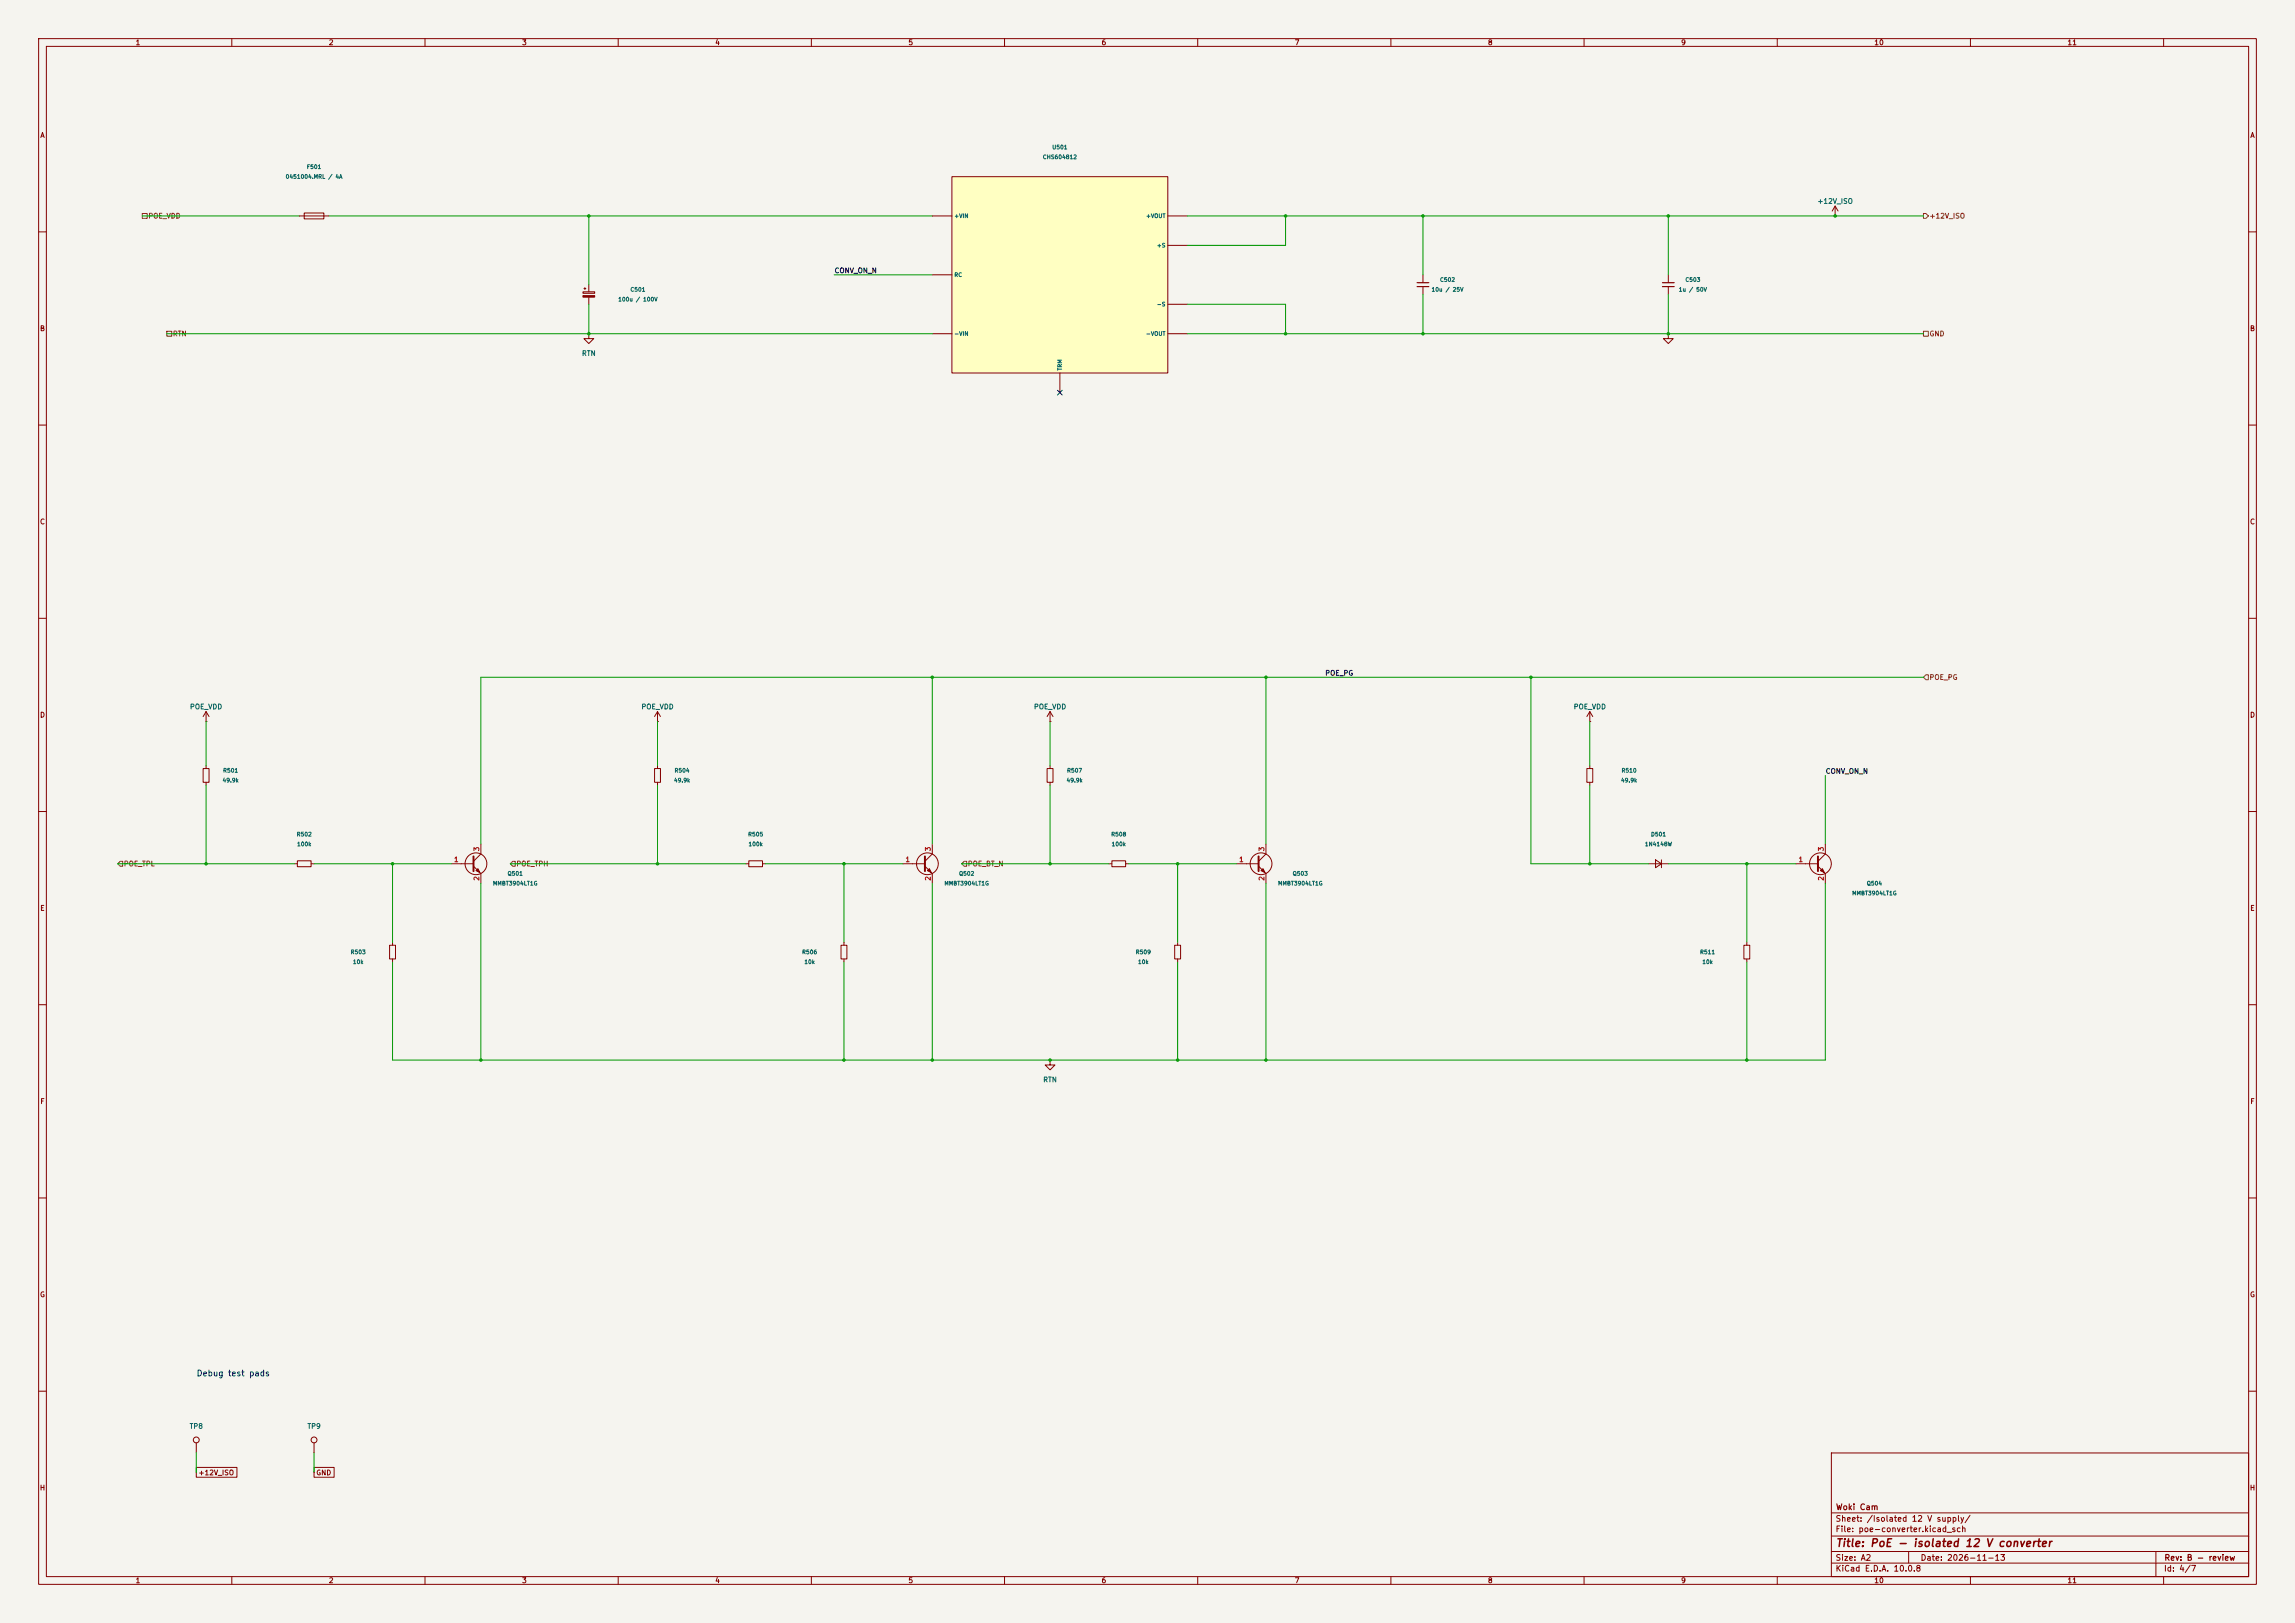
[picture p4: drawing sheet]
<svg xmlns="http://www.w3.org/2000/svg" width="594mm" height="420mm" viewBox="0 0 594 420" stroke-linecap="round" stroke-linejoin="round" font-family="sans-serif">
<defs><g id="words">
<text font-size="2" fill="#840000" x="475" y="400.8">Title: PoE - isolated 12 V converter</text>
<text font-size="1.5" fill="#0000c2" x="50.7" y="356.5">Debug test pads</text>
<g font-size="1.5" fill="#840000">
<text x="475" y="394.1">Sheet: /Isolated 12 V supply/</text>
<text x="475.1" y="391.1">Woki Cam</text>
<text x="475" y="396.8">File: poe-converter.kicad_sch</text>
<text x="475" y="407">KiCad E.D.A. 10.0.8</text>
<text x="475" y="404.2">Size: A2</text>
<text x="497" y="404.2">Date: 2026-11-13</text>
<text x="560" y="407">Id: 4/7</text>
<text x="560.1" y="404.2">Rev: B - review</text>
</g>
<g font-size="1.3" fill="#840000">
<text x="35" y="12">1</text>
<text x="85" y="12">2</text>
<text x="135" y="12">3</text>
<text x="185" y="12">4</text>
<text x="235" y="12">5</text>
<text x="285" y="12">6</text>
<text x="335" y="12">7</text>
<text x="385" y="12">8</text>
<text x="435" y="12">9</text>
<text x="485" y="12">10</text>
<text x="535" y="12">11</text>
<text x="10.3" y="36">A</text>
<text x="582.3" y="36">A</text>
<text x="10.2" y="86">B</text>
<text x="582.2" y="86">B</text>
<text x="10.2" y="136">C</text>
<text x="582.2" y="136">C</text>
<text x="10.2" y="186">D</text>
<text x="582.2" y="186">D</text>
<text x="10.3" y="236">E</text>
<text x="582.3" y="236">E</text>
<text x="10.3" y="286">F</text>
<text x="582.3" y="286">F</text>
<text x="10.2" y="336">G</text>
<text x="582.2" y="336">G</text>
<text x="51.2" y="382.1">+12V_ISO</text>
<text x="81.7" y="382.1">GND</text>
<text x="10.2" y="386">H</text>
<text x="582.2" y="386">H</text>
<text x="35" y="410">1</text>
<text x="85" y="410">2</text>
<text x="135" y="410">3</text>
<text x="185" y="410">4</text>
<text x="235" y="410">5</text>
<text x="285" y="410">6</text>
<text x="335" y="410">7</text>
<text x="385" y="410">8</text>
<text x="435" y="410">9</text>
<text x="485" y="410">10</text>
<text x="535" y="410">11</text>
</g>
<g font-size="1.3" fill="#006464">
<text x="470.3" y="53">+12V_ISO</text>
<text x="150.5" y="92.4">RTN</text>
<text x="49" y="183.8">POE_VDD</text>
<text x="165.9" y="183.8">POE_VDD</text>
<text x="267.5" y="183.8">POE_VDD</text>
<text x="407.2" y="183.8">POE_VDD</text>
<text x="269.9" y="280.4">RTN</text>
<text x="48.9" y="370">TP8</text>
<text x="79.4" y="370">TP9</text>
</g>
<g font-size="1.3" fill="#725600">
<text x="38.3" y="56.8">POE_VDD</text>
<text x="499.3" y="56.8">+12V_ISO</text>
<text x="44.6" y="87.3">RTN</text>
<text x="499.3" y="87.3">GND</text>
<text x="499.3" y="176.2">POE_PG</text>
<text x="31.9" y="224.5">POE_TPL</text>
<text x="133.5" y="224.5">POE_TPH</text>
<text x="250.4" y="224.5">POE_BT_N</text>
</g>
<g font-size="1.3" fill="#0f0f0f">
<text x="215.9" y="71">CONV_ON_N</text>
<text x="342.9" y="175.1">POE_PG</text>
<text x="472.4" y="200.5">CONV_ON_N</text>
</g>
<g font-size="1.3" fill="#a90000">
<text x="124.3" y="220.4" transform="rotate(-90 124.3 220.4)">3</text>
<text x="241.2" y="220.4" transform="rotate(-90 241.2 220.4)">3</text>
<text x="327.5" y="220.4" transform="rotate(-90 327.5 220.4)">3</text>
<text x="472.3" y="220.4" transform="rotate(-90 472.3 220.4)">3</text>
<text x="117.4" y="223.4">1</text>
<text x="234.2" y="223.4">1</text>
<text x="320.6" y="223.4">1</text>
<text x="465.4" y="223.4">1</text>
<text x="124.3" y="228.1" transform="rotate(-90 124.3 228.1)">2</text>
<text x="241.2" y="228.1" transform="rotate(-90 241.2 228.1)">2</text>
<text x="327.5" y="228.1" transform="rotate(-90 327.5 228.1)">2</text>
<text x="472.3" y="228.1" transform="rotate(-90 472.3 228.1)">2</text>
</g>
<g font-size="1" fill="#006464">
<text x="269.8" y="41.4">CHS604812</text>
<text x="272.2" y="38.9">U501</text>
<text x="73.8" y="46.5">0451004.MRL / 4A</text>
<text x="79.3" y="43.9">F501</text>
<text x="246.9" y="56.6">+VIN</text>
<text x="296.5" y="56.6">+VOUT</text>
<text x="299.3" y="64.3">+S</text>
<text x="246.9" y="71.9">RC</text>
<text x="163" y="75.7">C501</text>
<text x="370.4" y="75.7">10u / 25V</text>
<text x="372.6" y="73.2">C502</text>
<text x="434.4" y="75.7">1u / 50V</text>
<text x="436.1" y="73.2">C503</text>
<text x="159.9" y="78.2">100u / 100V</text>
<text x="299.3" y="79.5">-S</text>
<text x="246.9" y="87.1">-VIN</text>
<text x="296.5" y="87.1">-VOUT</text>
<text x="275.1" y="96" transform="rotate(-90 275.1 96)">TRM</text>
<text x="57.5" y="202.7">49.9k</text>
<text x="57.6" y="200.2">R501</text>
<text x="174.3" y="202.7">49.9k</text>
<text x="174.5" y="200.2">R504</text>
<text x="275.9" y="202.7">49.9k</text>
<text x="276.1" y="200.2">R507</text>
<text x="419.4" y="202.7">49.9k</text>
<text x="419.6" y="200.2">R510</text>
<text x="76.7" y="216.7">R502</text>
<text x="76.8" y="219.2">100k</text>
<text x="193.5" y="216.7">R505</text>
<text x="193.6" y="219.2">100k</text>
<text x="287.5" y="216.7">R508</text>
<text x="287.6" y="219.2">100k</text>
<text x="425.6" y="219.2">1N4148W</text>
<text x="427.2" y="216.7">D501</text>
<text x="131.3" y="226.8">Q501</text>
<text x="248.1" y="226.8">Q502</text>
<text x="334.5" y="226.8">Q503</text>
<text x="127.5" y="229.4">MMBT3904LT1G</text>
<text x="244.3" y="229.4">MMBT3904LT1G</text>
<text x="330.7" y="229.4">MMBT3904LT1G</text>
<text x="479.3" y="231.9">MMBT3904LT1G</text>
<text x="483.1" y="229.4">Q504</text>
<text x="90.6" y="247.1">R503</text>
<text x="91.2" y="249.7">10k</text>
<text x="207.5" y="247.1">R506</text>
<text x="208.1" y="249.7">10k</text>
<text x="293.8" y="247.1">R509</text>
<text x="294.4" y="249.7">10k</text>
<text x="439.9" y="247.1">R511</text>
<text x="440.5" y="249.7">10k</text>
</g>
</g></defs>
<path d="M0 0h594v420h-594z" fill="#f5f4ef" stroke="#f5f4ef" stroke-width=".26"/>
<g fill="none" stroke="#840000" stroke-width=".26">
<path d="M10 10h574v400h-574zM12 12h570v396h-570zM60 10v2M110 10v2M160 10v2M210 10v2M260 10v2M310 10v2M360 10v2M410 10v2M460 10v2M510 10v2"/>
<path d="M560 10v2M77.5 55.9h7.6M78.7 55.1h5.1v1.5h-5.1zM475 55.9h.1M475 53.3l-.8 1.3M475 53.3l.7 1.3M475 53.3v2.6M10 60h2M150.9 75.5h3v.4h-3zM151.1 74.7h.5M151.4 74.4v.5M152.4 73.7v1.8"/>
<path d="M152.4 76.9v1.8M368.3 71.1v2.1M368.3 74.2v2M431.8 71.1v2.1M431.8 74.2v2M582 60h2M152.4 86.4v1.2h1.3l-1.3 1.3-1.3-1.3h1.3M152.4 86.4h.1M431.8 86.4v1.2h1.3l-1.3 1.3-1.3-1.3h1.3M431.8 86.4h.1M10 110h2M582 110h2"/>
<path d="M10 160h2M582 160h2M52.6 198.9h1.5v3.5h-1.5zM53.3 186.7h.1M53.3 184.2l-.7 1.2M53.3 184.2l.8 1.2M53.3 184.2v2.5M53.3 198.1v.8M169.4 198.9h1.5v3.5h-1.5zM170.2 186.7h.1M170.2 184.2v2.5M170.2 198.1v.8"/>
<path d="M170.2 184.2l-.8 1.2M170.2 184.2l.7 1.2M271 198.9h1.5v3.5h-1.5zM271.8 198.1v.8M410.7 198.9h1.5v3.5h-1.5zM411.5 186.7h.1M411.5 184.2v2.5M411.5 198.1v.8M411.5 184.2l-.8 1.2M411.5 184.2l.7 1.2M10 210h2M53.3 202.4v.8"/>
<path d="M170.2 202.4v.8M271.8 202.4v.8M327.7 218.4v2.6l-1.9 1.9M411.5 202.4v.8M472.4 218.4v2.6l-1.9 1.9M582 210h2M320 223.5h5.8M325.8 224.2l1.9 1.9v2.5M426.7 223.5h5.1M428.5 222.5l1.5 1-1.5 1zM430 222.5v2M464.8 223.5h5.7"/>
<path d="M470.5 224.2l1.9 1.9v2.5M451.4 244.6h1.5v3.6h-1.5zM452.1 243.8v.8M452.1 248.2v.7M10 260h2M271.8 274.3v1.3h1.2l-1.2 1.3-1.3-1.3h1.3M271.8 274.3h.1M582 260h2M10 310h2M582 310h2M10 360h2M474 376h108v32h-108z"/>
<path d="M582 360h2M474 397.5h108M474 391.5h108M60 408v2M110 408v2M160 408v2M210 408v2M260 408v2M310 408v2M360 408v2M410 408v2M460 408v2"/>
<path d="M474 404.5h108M474 401.5h108M494 401.5v3M510 408v2M558 401.5v6.5M560 408v2"/>
<circle cx="326.4" cy="223.5" r="2.82"/>
<circle cx="471.2" cy="223.5" r="2.82"/>
</g>
<g fill="#840000" stroke="#840000" stroke-width=".26">
<path d="M150.9 76.5h3v.4h-3z"/>
<path d="M471.2 225.3l.5-.5 .5 1z"/>
<path d="M326.4 225.3l.5-.5 .5 1z"/>
</g>
<path d="M366.8 73.2h3M366.8 74.2h3M430.3 73.2h3M430.3 74.2h3" fill="none" stroke="#840000" stroke-width=".3"/>
<path d="M325.8 221.6v3.8M470.5 221.6v3.8" fill="none" stroke="#840000" stroke-width=".51"/>
<path d="M246.4 45.7h55.9v50.8h-55.9z" fill="#ffffc2"/>
<g fill="none" stroke="#840000" stroke-width=".26">
<path d="M241.3 55.9h5.1M246.4 45.7h55.9v50.8h-55.9zM302.3 55.9h5M241.3 71.1h5.1M302.3 63.5h5M302.3 78.7h5M241.3 86.4h5.1M274.3 96.5v5.1M302.3 86.4h5M271.8 186.7h.1M271.8 184.2l-.8 1.2M271.8 184.2l.7 1.2"/>
<path d="M271.8 184.2v2.5M124.5 218.4v2.6l-1.9 1.9M241.3 218.4v2.6l-1.9 1.9M76.2 223.5h.8M77 222.8h3.5v1.5h-3.5zM80.5 223.5h.8M116.8 223.5h5.8M122.6 224.2l1.9 1.9v2.5M193 223.5h.8M193.8 222.8h3.6v1.5h-3.6zM197.4 223.5h.7M233.7 223.5h5.7"/>
<path d="M239.4 224.2l1.9 1.9v2.5M287 223.5h.8M287.8 222.8h3.5v1.5h-3.5zM291.3 223.5h.8M100.8 244.6h1.6v3.6h-1.6zM101.6 243.8v.8M101.6 248.2v.7M217.7 244.6h1.5v3.6h-1.5zM218.4 243.8v.8M218.4 248.2v.7M304 244.6h1.6v3.6h-1.6zM304.8 243.8v.8"/>
<path d="M304.8 248.2v.7M50.8 379.7h10.5v2.6h-10.5zM50.8 373.4v2.5M81.3 379.7h5.2v2.6h-5.2zM81.3 373.4v2.5"/>
<circle cx="123.2" cy="223.5" r="2.82"/>
<circle cx="240" cy="223.5" r="2.82"/>
<circle cx="50.8" cy="372.6" r=".76"/>
<circle cx="81.3" cy="372.6" r=".76"/>
</g>
<path d="M122.6 221.6v3.8M239.4 221.6v3.8" fill="none" stroke="#840000" stroke-width=".51"/>
<g fill="#840000" stroke="#840000" stroke-width=".26">
<path d="M240 225.3l.5-.5 .5 1z"/>
<path d="M123.2 225.3l.5-.5 .5 1z"/>
</g>
<path d="M36.8 55.2h1.3v1.3h-1.3zM497.8 55.2h.7l.6 .7-.6 .6h-.7zM43.2 85.7h1.2v1.3h-1.2zM497.8 85.7h1.3v1.3h-1.3zM498.5 174.6h.6v1.3h-.6l-.7-.6zM31.1 222.9h.6v1.3h-.6l-.6-.7zM132.7 222.9h.6v1.3h-.6l-.6-.7zM249.6 222.9h.6v1.3h-.6l-.7-.7z" fill="none" stroke="#725600" stroke-width=".26"/>
<g fill="none" stroke="#009600" stroke-width=".26">
<path d="M36.8 55.9h40.7M85.1 55.9h156.2M152.4 55.9v17.8M307.3 55.9h190.5M332.7 55.9v7.6h-25.4M368.3 55.9v15.2M431.8 55.9v15.2M152.4 78.7v7.7M215.9 71.1h25.4M307.3 78.7h25.4v7.7M368.3 76.2v10.2M431.8 76.2v10.2"/>
<path d="M43.2 86.4h198.1M307.3 86.4h190.5M241.3 175.3v43.1M327.7 175.3v43.1M396.2 175.3v48.2h30.5M497.8 175.3h-373.3v43.1M53.3 186.7v11.4M170.2 186.7v11.4M271.8 186.7v11.4M411.5 186.7v11.4M53.3 203.2v20.3M170.2 203.2v20.3"/>
<path d="M271.8 203.2v20.3M411.5 203.2v20.3M472.4 200.7v17.7M30.5 223.5h45.7M81.3 223.5h35.5M101.6 223.5v20.3M124.5 228.6v45.7M132.1 223.5h60.9M198.1 223.5h35.6M218.4 223.5v20.3M241.3 228.6v45.7M248.9 223.5h38.1"/>
<path d="M292.1 223.5h27.9M304.8 223.5v20.3M327.7 228.6v45.7M431.8 223.5h33M452.1 223.5v20.3M472.4 228.6v45.7h-370.8v-25.4M218.4 248.9v25.4M304.8 248.9v25.4M452.1 248.9v25.4M50.8 375.9v5.1M81.3 375.9v5.1"/>
</g>
<path d="M273.7 101l1.2 1.2M274.9 101l-1.2 1.2" fill="none" stroke="#000084" stroke-width=".26"/>
<g fill="#009600">
<circle cx="101.6" cy="223.5" r=".46"/>
<circle cx="124.5" cy="274.3" r=".46"/>
<circle cx="170.2" cy="223.5" r=".46"/>
<circle cx="53.3" cy="223.5" r=".46"/>
<circle cx="396.2" cy="175.3" r=".46"/>
<circle cx="327.7" cy="175.3" r=".46"/>
<circle cx="452.1" cy="223.5" r=".46"/>
<circle cx="452.1" cy="274.3" r=".46"/>
<circle cx="431.8" cy="86.4" r=".46"/>
<circle cx="431.8" cy="55.9" r=".46"/>
<circle cx="475" cy="55.9" r=".46"/>
<circle cx="411.5" cy="223.5" r=".46"/>
<circle cx="332.7" cy="86.4" r=".46"/>
<circle cx="332.7" cy="55.9" r=".46"/>
<circle cx="368.3" cy="86.4" r=".46"/>
<circle cx="368.3" cy="55.9" r=".46"/>
<circle cx="304.8" cy="274.3" r=".46"/>
<circle cx="327.7" cy="274.3" r=".46"/>
<circle cx="304.8" cy="223.5" r=".46"/>
<circle cx="152.4" cy="86.4" r=".46"/>
<circle cx="152.4" cy="55.9" r=".46"/>
<circle cx="271.8" cy="274.3" r=".46"/>
<circle cx="241.3" cy="274.3" r=".46"/>
<circle cx="241.3" cy="175.3" r=".46"/>
<circle cx="218.4" cy="274.3" r=".46"/>
<circle cx="218.4" cy="223.5" r=".46"/>
<circle cx="271.8" cy="223.5" r=".46"/>
</g>
<use href="#words"/>
</svg>
